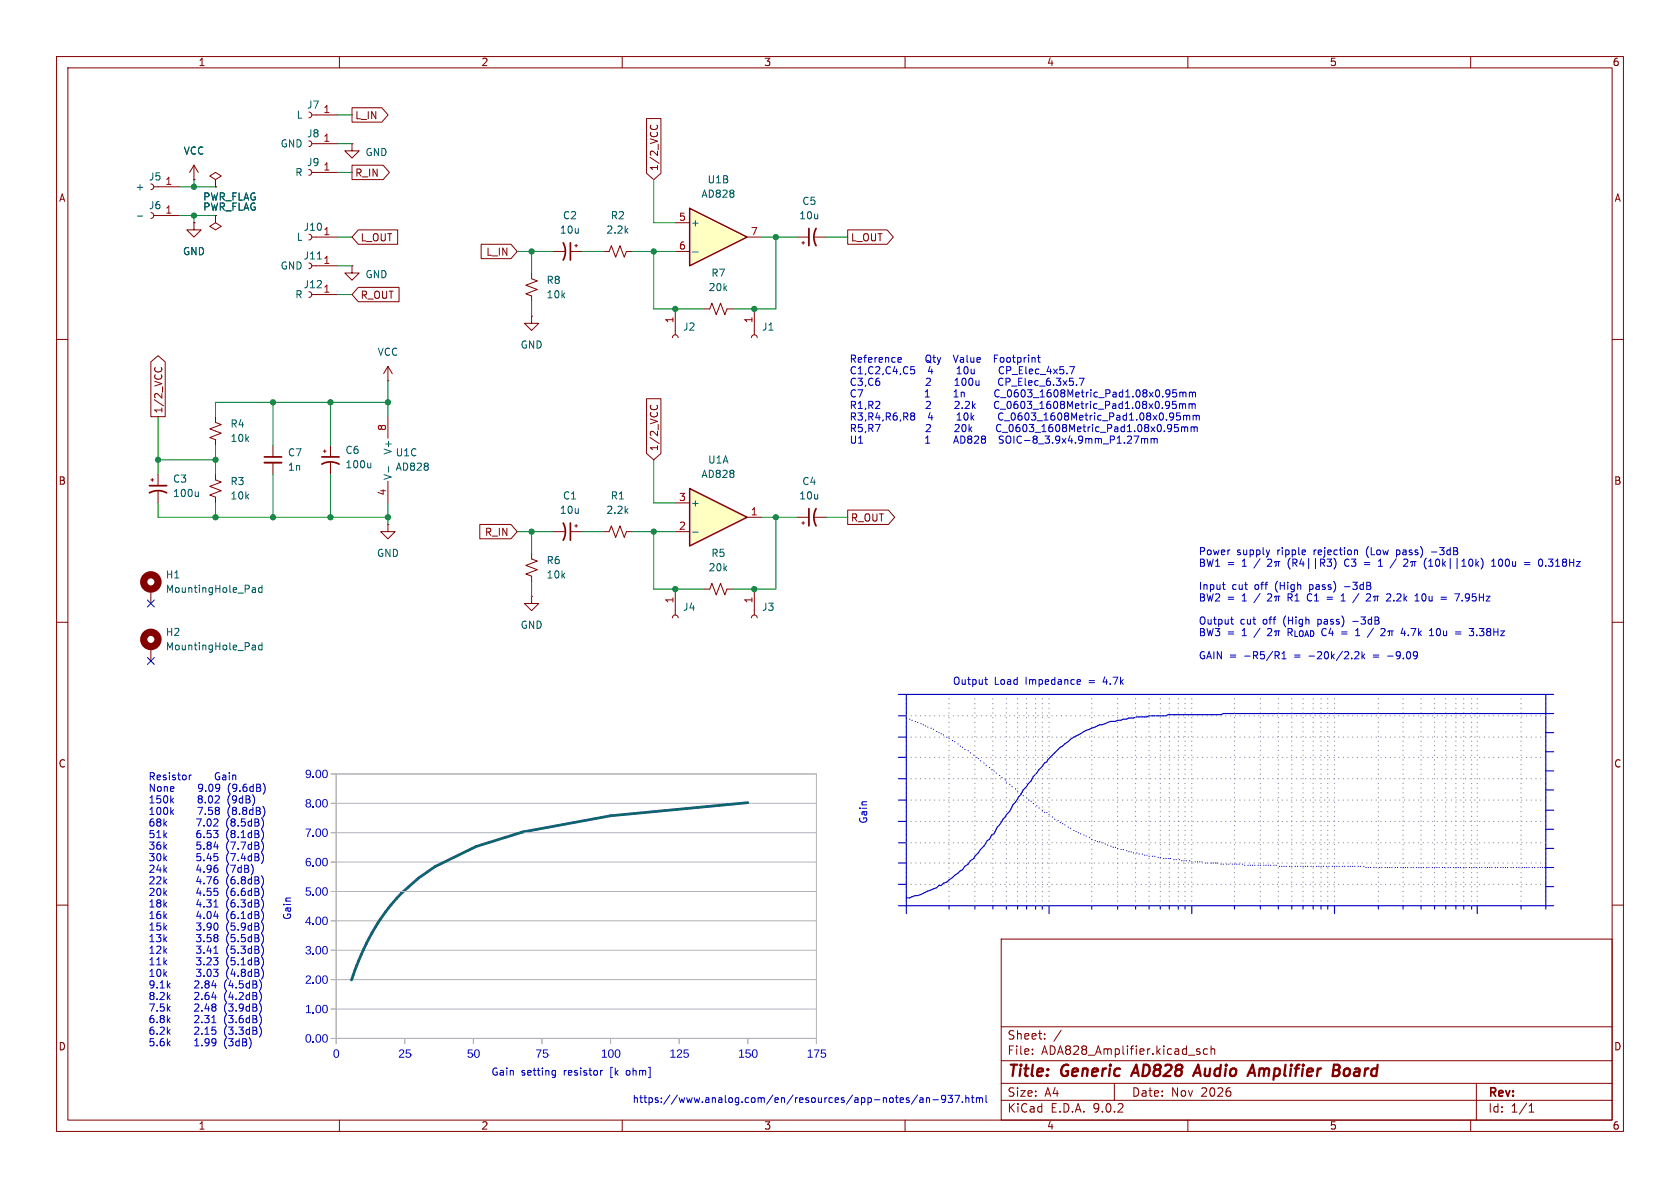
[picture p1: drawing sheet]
<svg xmlns="http://www.w3.org/2000/svg" width="297mm" height="210mm" viewBox="0 0 297 210" stroke-linecap="round" stroke-linejoin="round" font-family="sans-serif">
<defs><g id="words">
<g font-size="2.8" fill="#840000">
<text x="178" y="190.9">Title:</text>
<text x="187.7" y="190.9">Generic</text>
<text x="201.1" y="190.9">AD828</text>
<text x="212.9" y="190.9">Audio</text>
<text x="223.3" y="190.9">Amplifier</text>
<text x="238.9" y="190.9">Board</text>
</g>
<g font-size="2.1" fill="#840000">
<text x="178" y="184">Sheet:</text>
<text x="178" y="186.7">File:</text>
<text x="184.1" y="186.7">ADA828_Amplifier.kicad_sch</text>
<text x="178" y="196.9">KiCad</text>
<text x="178" y="194.1">Size:</text>
<text x="184.7" y="194.1">A4</text>
<text x="185.7" y="196.9">E.D.A.</text>
<text x="193.3" y="196.9">9.0.2</text>
<text x="200" y="194.1">Date:</text>
<text x="207" y="194.1">Nov</text>
<text x="212.4" y="194.1">2026</text>
<text x="263" y="194.3">Rev:</text>
<text x="263" y="196.9">Id:</text>
<text x="267.1" y="196.9">1/1</text>
</g>
<g font-size="1.8" fill="#840000">
<text x="35" y="11.9">1</text>
<text x="85" y="11.9">2</text>
<text x="135" y="11.9">3</text>
<text x="185" y="11.9">4</text>
<text x="235" y="11.9">5</text>
<text x="285" y="11.9">6</text>
<text x="62.7" y="21.3">L_IN</text>
<text x="10.3" y="35.9">A</text>
<text x="62.7" y="31.4">R_IN</text>
<text x="116.5" y="30.3" transform="rotate(-90 116.5 30.3)">1/2_VCC</text>
<text x="285.3" y="35.9">A</text>
<text x="35.8" y="37.4">PWR_FLAG</text>
<text x="63.7" y="42.9">L_OUT</text>
<text x="85.9" y="45.4">L_IN</text>
<text x="150.3" y="42.9">L_OUT</text>
<text x="63.7" y="53">R_OUT</text>
<text x="28.9" y="73.2" transform="rotate(-90 28.9 73.2)">1/2_VCC</text>
<text x="116.5" y="79.9" transform="rotate(-90 116.5 79.9)">1/2_VCC</text>
<text x="10.3" y="85.9">B</text>
<text x="285.3" y="85.9">B</text>
<text x="85.6" y="94.9">R_IN</text>
<text x="150.3" y="92.4">R_OUT</text>
<text x="10.3" y="135.9">C</text>
<text x="285.3" y="135.9">C</text>
<text x="10.3" y="185.9">D</text>
<text x="285.3" y="185.9">D</text>
<text x="35" y="199.9">1</text>
<text x="85" y="199.9">2</text>
<text x="135" y="199.9">3</text>
<text x="185" y="199.9">4</text>
<text x="235" y="199.9">5</text>
<text x="285" y="199.9">6</text>
</g>
<g font-size="1.8" fill="#006464">
<text x="52.4" y="21.2">L</text>
<text x="54.2" y="19.4">J7</text>
<text x="32.4" y="27.5">VCC</text>
<text x="49.5" y="26.3">GND</text>
<text x="54.2" y="29.6">J9</text>
<text x="54.2" y="24.5">J8</text>
<text x="64.5" y="27.8">GND</text>
<text x="23.9" y="33.9">+</text>
<text x="26.2" y="32.1">J5</text>
<text x="35.8" y="35.7">PWR_FLAG</text>
<text x="52.1" y="31.3">R</text>
<text x="123.9" y="35.2">AD828</text>
<text x="125" y="32.6">U1B</text>
<text x="26.2" y="37.2">J6</text>
<text x="53.6" y="41">J10</text>
<text x="57.1" y="41.7">1</text>
<text x="98.9" y="41.5">10u</text>
<text x="99.4" y="39">C2</text>
<text x="107.1" y="41.5">2.2k</text>
<text x="107.9" y="39">R2</text>
<text x="122" y="40.2">+</text>
<text x="141.2" y="39">10u</text>
<text x="141.7" y="36.4">C5</text>
<text x="32.3" y="45.3">GND</text>
<text x="49.5" y="47.9">GND</text>
<text x="52.4" y="42.8">L</text>
<text x="53.6" y="46.1">J11</text>
<text x="52.1" y="52.9">R</text>
<text x="53.6" y="51.2">J12</text>
<text x="57.1" y="51.8">1</text>
<text x="64.5" y="49.4">GND</text>
<text x="96.5" y="50.4">R8</text>
<text x="96.5" y="52.9">10k</text>
<text x="125.2" y="51.7">20k</text>
<text x="125.7" y="49.1">R7</text>
<text x="120.7" y="58.6">J2</text>
<text x="134.6" y="58.6">J1</text>
<text x="66.7" y="63.1">VCC</text>
<text x="91.9" y="61.8">GND</text>
<text x="40.6" y="75.8">R4</text>
<text x="40.6" y="78.3">10k</text>
<text x="50.8" y="80.9">C7</text>
<text x="50.8" y="83.4">1n</text>
<text x="61" y="80.4">C6</text>
<text x="61" y="83">100u</text>
<text x="69.4" y="80.5" transform="rotate(-90 69.4 80.5)">V+</text>
<text x="69.9" y="83.4">AD828</text>
<text x="69.9" y="80.9">U1C</text>
<text x="125.1" y="82.1">U1A</text>
<text x="30.5" y="85.5">C3</text>
<text x="30.5" y="88.1">100u</text>
<text x="40.6" y="86">R3</text>
<text x="40.6" y="88.5">10k</text>
<text x="69.4" y="85" transform="rotate(-90 69.4 85)">V-</text>
<text x="99.4" y="88.5">C1</text>
<text x="107.9" y="88.5">R1</text>
<text x="122" y="89.8">+</text>
<text x="123.9" y="84.7">AD828</text>
<text x="141.2" y="88.5">10u</text>
<text x="141.7" y="86">C4</text>
<text x="98.9" y="91">10u</text>
<text x="107.1" y="91">2.2k</text>
<text x="66.5" y="98.7">GND</text>
<text x="96.5" y="99.9">R6</text>
<text x="125.2" y="101.2">20k</text>
<text x="125.7" y="98.7">R5</text>
<text x="29.2" y="102.5">H1</text>
<text x="29.2" y="105">MountingHole_Pad</text>
<text x="96.5" y="102.5">10k</text>
<text x="29.2" y="112.6">H2</text>
<text x="91.9" y="111.4">GND</text>
<text x="120.7" y="108.2">J4</text>
<text x="134.6" y="108.2">J3</text>
<text x="29.2" y="115.2">MountingHole_Pad</text>
</g>
<g font-size="1.8" fill="#a90000">
<text x="57.1" y="20.1">1</text>
<text x="57.1" y="25.1">1</text>
<text x="29.1" y="32.8">1</text>
<text x="57.1" y="30.2">1</text>
<text x="29.1" y="37.8">1</text>
<text x="119.9" y="39.1">5</text>
<text x="132.6" y="41.7">7</text>
<text x="57.1" y="46.7">1</text>
<text x="119.9" y="44.2">6</text>
<text x="119.1" y="57.2" transform="rotate(-90 119.1 57.2)">1</text>
<text x="133.1" y="57.2" transform="rotate(-90 133.1 57.2)">1</text>
<text x="68.3" y="76.3" transform="rotate(-90 68.3 76.3)">8</text>
<text x="68.3" y="87.7" transform="rotate(-90 68.3 87.7)">4</text>
<text x="119.9" y="88.6">3</text>
<text x="119.9" y="93.7">2</text>
<text x="132.6" y="91.2">1</text>
<text x="119.1" y="106.8" transform="rotate(-90 119.1 106.8)">1</text>
<text x="133.1" y="106.8" transform="rotate(-90 133.1 106.8)">1</text>
</g>
<g font-size="1.8" fill="#0000c2">
<text x="150.1" y="64.3">Reference</text>
<text x="164.2" y="64.3">Qty</text>
<text x="169.5" y="64.3">Value</text>
<text x="177" y="64.3">Footprint</text>
<text x="150.1" y="66.4">C1,C2,C4,C5</text>
<text x="150.1" y="68.4">C3,C6</text>
<text x="150.1" y="70.5">C7</text>
<text x="164.2" y="66.4">4</text>
<text x="170.1" y="66.4">10u</text>
<text x="170.9" y="68.4">100u</text>
<text x="178.3" y="66.4">CP_Elec_4x5.7</text>
<text x="179.2" y="68.4">CP_Elec_6.3x5.7</text>
<text x="179.6" y="70.5">C_0603_1608Metric_Pad1.08x0.95mm</text>
<text x="150.1" y="72.5">R1,R2</text>
<text x="150.1" y="74.5">R3,R4,R6,R8</text>
<text x="150.1" y="76.6">R5,R7</text>
<text x="164.2" y="74.5">4</text>
<text x="170.1" y="74.5">10k</text>
<text x="170.9" y="72.5">2.2k</text>
<text x="170.9" y="76.6">20k</text>
<text x="178.2" y="74.5">C_0603_1608Metric_Pad1.08x0.95mm</text>
<text x="178.5" y="72.5">C_0603_1608Metric_Pad1.08x0.95mm</text>
<text x="179.1" y="76.6">C_0603_1608Metric_Pad1.08x0.95mm</text>
<text x="150.1" y="78.6">U1</text>
<text x="171.4" y="78.6">AD828</text>
<text x="179.8" y="78.6">SOIC-8_3.9x4.9mm_P1.27mm</text>
<text x="211.8" y="98.3">Power</text>
<text x="211.8" y="100.4">BW1</text>
<text x="216.9" y="100.4">=</text>
<text x="218.6" y="98.3">supply</text>
<text x="219.7" y="100.4">1</text>
<text x="222.1" y="100.4">/</text>
<text x="225.9" y="98.3">ripple</text>
<text x="228.3" y="100.4">(R4||R3)</text>
<text x="232.5" y="98.3">rejection</text>
<text x="238.6" y="100.4">C3</text>
<text x="242" y="98.3">(Low</text>
<text x="242.2" y="100.4">=</text>
<text x="247.3" y="100.4">/</text>
<text x="247.5" y="98.3">pass)</text>
<text x="253.6" y="100.4">(10k||10k)</text>
<text x="253.9" y="98.3">-3dB</text>
<text x="265.8" y="100.4">100u</text>
<text x="271.7" y="100.4">=</text>
<text x="274.5" y="100.4">0.318Hz</text>
<text x="211.8" y="104.5">Input</text>
<text x="211.8" y="106.5">BW2</text>
<text x="216.9" y="106.5">=</text>
<text x="217.8" y="104.5">cut</text>
<text x="219.7" y="106.5">1</text>
<text x="221.9" y="104.5">off</text>
<text x="222.1" y="106.5">/</text>
<text x="225.7" y="104.5">(High</text>
<text x="228.3" y="106.5">R1</text>
<text x="231.9" y="104.5">pass)</text>
<text x="232" y="106.5">C1</text>
<text x="235.6" y="106.5">=</text>
<text x="238.3" y="104.5">-3dB</text>
<text x="240.8" y="106.5">/</text>
<text x="247" y="106.5">2.2k</text>
<text x="252.3" y="106.5">10u</text>
<text x="257" y="106.5">=</text>
<text x="259.7" y="106.5">7.95Hz</text>
<text x="211.8" y="110.6">Output</text>
<text x="211.8" y="112.7">BW3</text>
<text x="216.9" y="112.7">=</text>
<text x="219.2" y="110.6">cut</text>
<text x="219.7" y="112.7">1</text>
<text x="222.1" y="112.7">/</text>
<text x="223.4" y="110.6">off</text>
<text x="227.1" y="110.6">(High</text>
<text x="228.3" y="112.7">R_{LOAD}</text>
<text x="233.4" y="110.6">pass)</text>
<text x="234.5" y="112.7">C4</text>
<text x="238.2" y="112.7">=</text>
<text x="239.8" y="110.6">-3dB</text>
<text x="243.3" y="112.7">/</text>
<text x="249.6" y="112.7">4.7k</text>
<text x="254.8" y="112.7">10u</text>
<text x="259.6" y="112.7">=</text>
<text x="262.3" y="112.7">3.38Hz</text>
<text x="211.8" y="116.7">GAIN =</text>
<text x="220" y="116.7">-R5/R1</text>
<text x="229.1" y="116.7">=</text>
<text x="231.8" y="116.7">-20k/2.2k</text>
<text x="246.1" y="116.7">-9.09</text>
<text x="168.4" y="121.3">Output</text>
<text x="175.8" y="121.3">Load</text>
<text x="181.4" y="121.3">Impedance</text>
<text x="192.7" y="121.3">=</text>
<text x="195.5" y="121.3">4.7k</text>
<text x="26.2" y="138.1">Resistor</text>
<text x="26.2" y="140.2">None</text>
<text x="26.2" y="142.2">150k</text>
<text x="35.5" y="142.2">8.02</text>
<text x="35.6" y="140.2">9.09</text>
<text x="38.5" y="138.1">Gain</text>
<text x="40.9" y="142.2">(9dB)</text>
<text x="41" y="140.2">(9.6dB)</text>
<text x="26.2" y="144.3">100k</text>
<text x="26.2" y="146.3">68k</text>
<text x="26.2" y="148.4">51k</text>
<text x="35.5" y="146.3">7.02</text>
<text x="35.5" y="148.4">6.53</text>
<text x="35.5" y="144.3">7.58</text>
<text x="40.9" y="146.3">(8.5dB)</text>
<text x="40.9" y="148.4">(8.1dB)</text>
<text x="40.9" y="144.3">(8.8dB)</text>
<text x="153.5" y="145.7" transform="rotate(-90 153.5 145.7)">Gain</text>
<text x="26.2" y="150.4">36k</text>
<text x="26.2" y="152.4">30k</text>
<text x="26.2" y="154.5">24k</text>
<text x="35.5" y="150.4">5.84</text>
<text x="35.5" y="152.4">5.45</text>
<text x="35.5" y="154.5">4.96</text>
<text x="40.9" y="150.4">(7.7dB)</text>
<text x="40.9" y="152.4">(7.4dB)</text>
<text x="40.9" y="154.5">(7dB)</text>
<text x="26.2" y="156.5">22k</text>
<text x="26.2" y="158.6">20k</text>
<text x="26.2" y="160.6">18k</text>
<text x="35.5" y="156.5">4.76</text>
<text x="35.5" y="158.6">4.55</text>
<text x="35.5" y="160.6">4.31</text>
<text x="40.9" y="156.5">(6.8dB)</text>
<text x="40.9" y="158.6">(6.6dB)</text>
<text x="40.9" y="160.6">(6.3dB)</text>
<text x="26.2" y="162.7">16k</text>
<text x="26.2" y="164.7">15k</text>
<text x="26.2" y="166.8">13k</text>
<text x="35.5" y="162.7">4.04</text>
<text x="35.5" y="164.7">3.90</text>
<text x="35.5" y="166.8">3.58</text>
<text x="40.9" y="162.7">(6.1dB)</text>
<text x="40.9" y="164.7">(5.9dB)</text>
<text x="40.9" y="166.8">(5.5dB)</text>
<text x="51.7" y="162.7" transform="rotate(-90 51.7 162.7)">Gain</text>
<text x="26.2" y="168.8">12k</text>
<text x="26.2" y="170.9">11k</text>
<text x="26.2" y="172.9">10k</text>
<text x="35.5" y="168.8">3.41</text>
<text x="35.5" y="170.9">3.23</text>
<text x="35.5" y="172.9">3.03</text>
<text x="40.9" y="168.8">(5.3dB)</text>
<text x="40.9" y="170.9">(5.1dB)</text>
<text x="40.9" y="172.9">(4.8dB)</text>
<text x="26.2" y="174.9">9.1k</text>
<text x="26.2" y="177">8.2k</text>
<text x="26.2" y="179">7.5k</text>
<text x="34.9" y="174.9">2.84</text>
<text x="34.9" y="177">2.64</text>
<text x="34.9" y="179">2.48</text>
<text x="40.3" y="174.9">(4.5dB)</text>
<text x="40.3" y="177">(4.2dB)</text>
<text x="40.3" y="179">(3.9dB)</text>
<text x="26.2" y="181.1">6.8k</text>
<text x="26.2" y="183.1">6.2k</text>
<text x="26.2" y="185.2">5.6k</text>
<text x="34.9" y="181.1">2.31</text>
<text x="34.9" y="183.1">2.15</text>
<text x="34.9" y="185.2">1.99</text>
<text x="40.3" y="181.1">(3.6dB)</text>
<text x="40.3" y="183.1">(3.3dB)</text>
<text x="40.3" y="185.2">(3dB)</text>
<text x="86.8" y="190.4">Gain</text>
<text x="92.1" y="190.4">setting</text>
<text x="99.8" y="190.4">resistor</text>
<text x="108.1" y="190.4">[k</text>
<text x="111.2" y="190.4">ohm]</text>
<text x="111.7" y="195.2">https://www.analog.com/en/resources/app-notes/an-937.html</text>
</g>
</g></defs>
<g fill="none" stroke="#840000" stroke-width=".18">
<path d="M10 10h277v190h-277zM12 12h273v186h-273zM60 10v2M110 10v2M160 10v2M210 10v2M260 10v2M10 60h2M285 60h2M10 110h2M285 110h2M10 160h2"/>
<path d="M177 166h108v32h-108zM285 160h2M60 198v2M110 198v2M160 198v2M177 194.5h108M177 191.5h108M177 187.5h108M177 181.5h108M182.5 186.3v.1M182.5 185.5v.1M184.7 183.6v.1"/>
<path d="M184.7 182.8v.1M187.6 182.1l-1.3 2M197 191.5v3M210 198v2M211.6 185.8l.5 .2 .1 .2-.2 .2-.5-.1M211.6 185.5h.5M213.5 185.5l-.5-.1-.3 .3v.4l.2 .2h.6M214.1 185.5l.2-.1 .4 .1v.9M214.1 184.9v1.5M260 198v2M261 191.5v6.5M270.3 196.6h.9"/>
<path d="M270.3 195.5l.4-.4v1.5"/>
</g>
<path d="M200.9 188.2l-.9 2M210.9 190.2l.9-2 .5 2M211.2 189.6h.9M221.5 188.2l.4 2M236.4 189.2l.3 .1a.54 .54 0 0 1-.1 .8M236.5 188.2a.46 .46 0 0 1 .3 .4 .46 .46 0 0 1-.2 .5M238.3 188.9a.62 .62 0 0 0-.7 .4v.7l.3 .2h.3" fill="none" stroke="#840000" stroke-width=".4"/>
<g fill="#fff">
<path d="M279 159.4l.5-.1 .4 .3v1l-.3 .4h-.5l-.3-.3-.1-.5h.4l.2 .6 .2-.1 .1-.2v-.7l-.2-.3-.2 .1-.1 .6h-.4z"/>
<path d="M157.7 133.2l.6-.2 .3 .4 .1 .9-.4 .5h-.4l-.3-.3-.1-.6h.4v.5l.1 .2 .3-.1 .1-.3-.1-.7-.1-.2-.3 .1v.5h-.4z"/>
<path d="M155.4 133.1h1.2v.2l-.5 1-.1 .5h-.4v-.2l.6-1.3h-.8z"/>
<path d="M157.7 129.6l.6-.1 .3 .3 .1 1-.4 .4h-.4l-.3-.3-.1-.5h.4v.4l.1 .2 .3-.1 .1-.3-.1-.6-.1-.3-.3 .1v.6h-.4z"/>
<path d="M156.9 130.9h.3v.4h-.3z"/>
<path d="M155.5 151.9l.5-.2 .5 .2v.6l-.7 .7h.8v.3h-1.3l.1-.4 .8-.9-.2-.2-.3 .2h-.3z"/>
<path d="M276 159.4l.5-.1 .5 .2v.5l-.7 .8h.8v.3h-1.2l.1-.5 .7-.8-.2-.3-.3 .3h-.3z"/>
<path d="M280.3 142.5l.3-.1 .3 .1 .1 .2-.1 .3-.3 .2-.3-.2-.1-.2h.2l.2 .2 .2-.2-.2-.2-.2 .2h-.2z"/>
<path d="M156.9 134.4h.3v.4h-.3z"/>
<path d="M277.5 142.5l.5-.1 .4 .2v.5l-.7 .8h.8v.3h-1.2l.1-.4 .7-.9-.2-.3-.2 .3h-.4z"/>
<path d="M157.7 137l.6-.2 .3 .4 .1 .9-.4 .5h-.4l-.3-.3-.1-.6h.4l.1 .6h.3l.1-.3-.1-.7-.1-.2-.3 .1v.5h-.4z"/>
<path d="M155.6 137l.5-.2 .4 .3v.1l-.3 .1-.3-.2-.2 .3v.3l.4-.2 .4 .2 .1 .5-.3 .4h-.6l-.3-.3v-.3h.3l.3 .4 .2-.3v-.3l-.2-.1-.2 .1-.1 .2h-.3v-.6z"/>
<path d="M157.7 140.7l.6-.1 .3 .3 .1 1-.4 .5h-.4l-.3-.4-.1-.5h.4l.1 .6h.3l.1-.4-.1-.6-.1-.2-.3 .1v.5h-.4z"/>
<path d="M277.5 159.4l.5-.1 .4 .2v.5l-.7 .8h.8v.3h-1.2l.1-.5 .7-.8-.2-.3-.2 .3h-.4z"/>
<path d="M280.3 159.4l.3-.1 .3 .1 .1 .2-.1 .3-.3 .2-.3-.2-.1-.2h.2l.2 .2 .2-.2-.2-.3-.2 .3h-.2z"/>
<path d="M155.5 129.6l.5-.1 .5 .2v.4l-.3 .2 .4 .4v.3l-.2 .2-.6 .1-.4-.3-.1-.3h.4l.1 .2 .2 .1h.2v-.2v-.3l-.2-.1-.2 .1-.1 .2h-.4l.1-.2 .3-.2-.3-.4h.3l.2 .3 .3-.2v-.2l-.2-.1-.2 .1-.1 .1h-.3z"/>
<path d="M155.4 140.6h1.1v.3h-.7l-.1 .4 .5-.1 .4 .3v.5l-.3 .3-.6 .1-.3-.3-.1-.2h.4l.1 .2h.3l.1-.3-.2-.3-.6 .1z"/>
<path d="M156.9 138.2h.3v.4h-.3z"/>
<path d="M156.9 142h.3v.4h-.3z"/>
<path d="M278 145.8h.4v1.1h.2v.3h-.2v.3h-.4v-.3h-.8v-.3h.8l.1-.8-.6 .8h-.3z"/>
<path d="M275.9 142.7l.5-.3h.3v1.5h.4v.3h-1.2v-.3h.5v-1.2l-.5 .3z"/>
<path d="M257.2 162.3l.5-.2h.3v1.5h.4v.2h-1.2v-.2h.4v-1.2l-.4 .2z"/>
<path d="M275 153.5h.7v.3h-.7z"/>
<path d="M260.1 162.1h.4v.8l.8-.8h.4l-.8 .7 .9 1h-.5l-.6-.8-.2 .2v.6h-.4z"/>
<path d="M263.8 162.5h1v.2l-.7 .9h.7v.2h-1.1v-.2l.7-.9h-.6z"/>
<path d="M261.9 162.1h.4v.7h.8v-.7h.4v1.7h-.4v-.7h-.8v.7h-.4z"/>
<path d="M258.8 162.2l.5-.2 .4 .4 .1 .9-.4 .5h-.4l-.3-.3-.1-.6h.3l.2 .7 .2-.1 .1-.3v-.7l-.1-.2-.3 .1-.1 .5h-.3z"/>
<path d="M275 160.2h.7v.3h-.7z"/>
<path d="M275 156.9h.7v.3h-.7z"/>
<path d="M277.5 156l.6-.1 .3 .3 .1 1-.4 .5-.5-.1-.2-.3-.1-.5h.4l.1 .6h.3l.1-.3-.1-.7-.1-.2-.3 .1v.5h-.4z"/>
<path d="M280.3 156l.3-.1 .3 .1 .1 .3-.1 .2-.3 .2-.3-.1-.1-.3h.2l.2 .2 .2-.2-.2-.2-.2 .2h-.2z"/>
<path d="M276 156l.5-.1 .5 .2v.5l-.7 .8h.8v.3h-1.2l.1-.4 .7-.9-.2-.2-.3 .2h-.3z"/>
<path d="M279 156l.5-.1 .4 .3v1l-.3 .5-.5-.1-.3-.3-.1-.5h.4l.2 .6h.2l.1-.3v-.7l-.2-.2-.2 .1-.1 .5h-.4z"/>
<path d="M275.9 149.4l.5-.3h.3v1.6h.4v.2h-1.2v-.2h.5v-1.3l-.5 .3z"/>
<path d="M275 146.7h.7v.3h-.7z"/>
<path d="M279 145.9l.5-.1 .4 .3v1l-.3 .4h-.5l-.3-.3-.1-.5h.4l.2 .6 .2-.1 .1-.2v-.7l-.2-.3-.2 .1-.1 .6h-.4z"/>
<path d="M280.3 145.9l.3-.2 .3 .2 .1 .2-.1 .3-.3 .1-.3-.1-.1-.3h.2l.2 .3 .2-.3-.2-.2-.2 .2h-.2z"/>
<path d="M275.9 146.1l.5-.3h.3v1.5h.4v.2h-1.2v-.2h.5v-1.2l-.5 .2z"/>
<path d="M275 143.3h.7v.4h-.7z"/>
<path d="M275 150.1h.7v.3h-.7z"/>
<path d="M279 152.6l.5-.1 .4 .4v.9l-.3 .5h-.5l-.3-.4-.1-.5h.4l.2 .6h.2l.1-.3v-.7l-.2-.2-.2 .1-.1 .5h-.4z"/>
<path d="M275.9 152.8l.5-.3h.3v1.5h.4v.3h-1.2v-.3h.5v-1.2l-.5 .3z"/>
<path d="M280.3 149.2l.3-.1 .3 .1 .1 .3-.1 .3-.3 .1-.3-.1-.1-.3h.2l.2 .2 .2-.2-.2-.2-.2 .2h-.2z"/>
<path d="M277.4 152.7l.6-.2 .5 .2v.4l-.3 .3 .3 .1 .1 .4-.3 .3-.6 .1-.4-.2v-.3h.3l.1 .2 .2 .1 .2-.1 .1-.2-.1-.2-.2-.1-.2 .1-.1 .2h-.3l.1-.3 .2-.1-.3-.4h.4l.2 .2 .2-.1v-.3l-.1-.1-.3 .1v.2h-.4z"/>
<path d="M280.3 152.6l.3-.1 .3 .1 .1 .3-.1 .3-.3 .1-.3-.1-.1-.3h.2l.2 .2 .2-.2-.2-.2-.2 .2h-.2z"/>
<path d="M277.5 149.3l.6-.2 .4 .3v.1l-.3 .1-.4-.2-.1 .3-.1 .3 .5-.2 .4 .2v.6l-.3 .3h-.5l-.3-.3-.1-.3h.4l.2 .4 .3-.3-.1-.2-.1-.2-.2 .1-.1 .2h-.4v-.6z"/>
<path d="M278.9 149.3l.6-.2 .4 .4v.9l-.3 .5h-.5l-.3-.3-.1-.6h.4l.2 .7 .2-.1 .1-.3v-.7l-.2-.2-.2 .1-.1 .5h-.4z"/>
<path d="M279 142.5l.5-.1 .4 .3v1l-.3 .5-.5-.1-.3-.3-.1-.5h.4l.2 .6h.2l.1-.3v-.7l-.2-.2h-.2l-.1 .6h-.4z"/>
<path d="M157.7 151.9l.6-.2 .3 .4 .1 .9-.4 .5h-.4l-.3-.3-.1-.6h.4l.1 .6h.3l.1-.3-.1-.7-.1-.2-.3 .1v.5h-.4z"/>
<path d="M156.9 153.1h.3v.4h-.3z"/>
<path d="M157.7 148.3l.6-.2 .3 .4 .1 .9-.4 .5h-.4l-.3-.3-.1-.6h.4l.1 .7 .3-.1 .1-.3-.1-.7-.1-.2-.3 .1v.5h-.4z"/>
<path d="M157.7 144.5l.6-.1 .3 .3 .1 1-.4 .4h-.4l-.3-.3-.1-.5h.4l.1 .6 .3-.1 .1-.3-.1-.6-.1-.3-.3 .1v.6h-.4z"/>
<path d="M156 144.4h.4v1.1h.3v.3h-.3v.4h-.3v-.4h-.8v-.3h.8v-.8l-.5 .8h-.3z"/>
<path d="M155.5 148.3l.6-.2 .4 .3v.4l-.3 .2 .3 .1 .1 .3-.1 .3-.2 .2h-.6l-.3-.2-.1-.3h.4l.3 .3 .2-.3-.1-.2h-.3v-.3l.3-.1 .1-.3-.3-.1-.2 .2h-.4z"/>
<path d="M156.9 145.8h.3v.4h-.3z"/>
<path d="M158 162.3l.4-.2h.4v1.5h.4v.2h-1.2v-.2h.4v-1.2l-.4 .2z"/>
<path d="M161.3 162.5h1v.2l-.7 .9h.7v.2h-1.1v-.2l.7-.9h-.6z"/>
<path d="M156.9 160.7h.3v.4h-.3z"/>
<path d="M159.4 162.1h.4v.7h.8v-.7h.3v1.7h-.3v-.7h-.8v.7h-.4z"/>
<path d="M155.6 122.1l.5-.2 .4 .4v.9l-.3 .5h-.5l-.3-.3v-.6h.3l.2 .6h.2l.1-.3v-.7l-.2-.2-.2 .1-.1 .5h-.3z"/>
<path d="M157.7 159.4l.6-.1 .3 .3 .1 1-.4 .4h-.4l-.3-.3-.1-.5h.4l.1 .6 .3-.1 .1-.3-.1-.6-.1-.3-.3 .1v.6h-.4z"/>
<path d="M157.7 155.6l.6-.1 .3 .3 .1 1-.4 .5h-.4l-.3-.4-.1-.5h.4v.4l.1 .2h.3l.1-.4-.1-.6-.1-.2-.3 .1v.5h-.4z"/>
<path d="M155.4 155.8l.5-.3h.3v1.5h.4v.3h-1.2v-.3h.5v-1.2l-.5 .3z"/>
<path d="M156.9 156.9h.3v.4h-.3z"/>
<path d="M155.6 159.4l.5-.1 .4 .3v1l-.3 .4h-.5l-.3-.3v-.5h.3l.2 .6 .2-.1 .1-.3v-.6l-.2-.3-.2 .1-.1 .6h-.3z"/>
<path d="M156.9 149.5h.3v.4h-.3z"/>
<path d="M157.7 125.8l.6-.1 .3 .3 .1 1-.4 .5h-.4l-.3-.4-.1-.5h.4l.1 .6h.3l.1-.4-.1-.6-.1-.2-.3 .1v.5h-.4z"/>
<path d="M157.7 122.1l.6-.2 .3 .4 .1 .9-.4 .5h-.4l-.3-.3-.1-.6h.4l.1 .6h.3l.1-.3-.1-.7-.1-.2-.3 .1v.5h-.4z"/>
<path d="M156.9 123.3h.3v.4h-.3z"/>
<path d="M155.5 125.8l.6-.1 .4 .3v1l-.3 .5h-.5l-.3-.3v-.1l.3-.1 .1 .2h.2l.2-.4v-.1l-.4 .2-.3-.2-.2-.4h.4l.2 .3 .3-.3v-.2l-.2-.1h-.2l-.1 .3h-.4z"/>
<path d="M154 122.2l.4-.3h.4v1.5h.4v.3h-1.2v-.3h.4v-1.2l-.4 .3z"/>
<path d="M156.9 127.1h.3v.4h-.3z"/>
<path d="M223.1 119.8h.3v.3h-.3z"/>
<path d="M275.9 139.1l.5-.3h.3v1.5h.4v.3h-1.2v-.3h.5v-1.2l-.5 .3z"/>
<path d="M277.5 138.9l.6-.1 .3 .3 .1 1-.4 .5h-.5l-.2-.4-.1-.5h.4l.1 .6h.3l.1-.3-.1-.7-.1-.2-.3 .1v.5h-.4z"/>
<path d="M275 139.8h.7v.3h-.7z"/>
<path d="M280.3 138.9l.3-.1 .3 .1 .1 .3-.1 .3-.3 .1-.3-.1-.1-.3h.2l.2 .2 .2-.2-.2-.2-.2 .2h-.2z"/>
<path d="M238 162.5h.9v.2l-.6 .9h.7v.2h-1.1v-.2l.7-.9h-.6z"/>
<path d="M232.8 162.3l.5-.2h.3v1.5h.4v.2h-1.2v-.2h.5v-1.2l-.5 .2z"/>
<path d="M236.1 162.1h.4v.7h.8v-.7h.3v1.7h-.3v-.7h-.8v.7h-.4z"/>
<path d="M234.3 162.1h.3v.8l.8-.8h.5l-.8 .7 .8 1h-.4l-.7-.8-.2 .2v.6h-.3z"/>
<path d="M279 138.9l.5-.1 .4 .3v1l-.3 .5h-.5l-.3-.4-.1-.5h.4l.2 .6h.2l.1-.3v-.7l-.2-.2-.2 .1-.1 .5h-.4z"/>
<path d="M223.8 120.4h.3v.2l.3-.3 .5 .1 .1 .4v.9h-.3v-.9l-.3-.2-.2 .2-.1 .9h-.3z"/>
<path d="M221.4 121.9h1.5v.1h-1.5z"/>
<path d="M223.1 120.4h.3v1.3h-.3z"/>
<path d="M225.2 119.8h.3l.4 .9v.8l-.4 .8h-.3l.3-.6 .1-.7-.1-.6z"/>
<path d="M210 162.2l.5-.2 .4 .4 .1 .9-.4 .5h-.5l-.2-.3-.1-.6h.3l.2 .7 .2-.1 .1-.3v-.6l-.1-.3-.3 .1-.1 .5h-.3z"/>
<path d="M211.3 162.1h.4v.7h.7v-.7h.4v1.7h-.4v-.7h-.7v.7h-.4z"/>
<path d="M213.1 162.5h1v.2l-.6 .9h.7v.2h-1.1v-.2l.6-.9h-.6z"/>
<path d="M207 162.3l.4-.2h.4v1.5h.4v.2h-1.2v-.2h.4v-1.2l-.4 .2z"/>
<path d="M276.4 136.4h.7v.3h-.7z"/>
<path d="M280.3 128.8l.3-.1 .3 .1 .1 .2-.1 .3-.3 .2-.3-.2-.1-.2h.2l.2 .2 .2-.2-.2-.3-.2 .3h-.2z"/>
<path d="M276.4 126.3h.7v.3h-.7z"/>
<path d="M278 128.7h.4v1.1h.2v.3h-.2v.4h-.4v-.4h-.8v-.3h.8l.1-.8-.6 .8h-.3z"/>
<path d="M278.9 128.8l.6-.1 .4 .3v1l-.3 .4h-.5l-.3-.3-.1-.5h.4l.2 .6 .2-.1 .1-.3v-.6l-.2-.3-.2 .1-.1 .6h-.4z"/>
<path d="M277.5 132.2l.6-.2 .4 .3v.1l-.3 .1-.4-.2-.1 .4-.1 .2 .5-.2 .4 .2v.6l-.3 .3h-.5l-.3-.3-.1-.3h.4l.2 .4 .3-.3-.1-.2-.1-.1h-.2l-.1 .2h-.4v-.6z"/>
<path d="M279 135.5l.5-.1 .4 .4v.9l-.3 .5h-.5l-.3-.4-.1-.5h.4l.2 .6h.2l.1-.3v-.7l-.2-.2-.2 .1-.1 .5h-.4z"/>
<path d="M277.4 135.6l.6-.2 .5 .2v.4l-.3 .3 .3 .3v.3l-.2 .2-.6 .1-.4-.2v-.3h.3l.1 .2 .2 .1 .2-.1 .1-.2-.1-.2-.2-.1-.2 .1-.1 .2h-.3l.1-.3 .2-.1-.3-.4h.4l.2 .3 .2-.2v-.2l-.1-.1h-.3v.2h-.4z"/>
<path d="M278.9 132.2l.6-.2 .4 .4v.9l-.3 .5h-.5l-.3-.3-.1-.6h.4l.2 .7 .2-.1 .1-.3v-.7l-.2-.2-.2 .1-.1 .5h-.4z"/>
<path d="M208.6 162.2l.5-.2 .4 .4v.9l-.3 .5h-.5l-.3-.3-.1-.6h.4l.2 .7 .2-.1 .1-.3v-.7l-.2-.2-.2 .1-.1 .5h-.4z"/>
<path d="M280.3 135.5l.3-.1 .3 .1 .1 .3-.1 .3-.3 .1-.3-.1-.1-.3h.2l.2 .2 .2-.2-.2-.2-.2 .2h-.2z"/>
<path d="M276.4 133h.7v.3h-.7z"/>
<path d="M280.3 132.2l.3-.2 .3 .1 .1 .3-.1 .3-.3 .1-.3-.1-.1-.3h.2l.2 .2 .2-.2-.2-.2-.2 .2h-.2z"/>
<path d="M280.3 125.4l.3-.1 .3 .1 .1 .3-.1 .2-.3 .2-.3-.1-.1-.3h.2l.2 .2 .2-.2-.2-.2-.2 .2h-.2z"/>
<path d="M279 125.4l.5-.1 .4 .3v1l-.3 .5-.5-.1-.3-.3-.1-.5h.4l.2 .6h.2l.1-.3v-.7l-.2-.2-.2 .1-.1 .5h-.4z"/>
<path d="M277.5 125.4l.5-.1 .4 .2v.6l-.7 .7h.8v.3h-1.2l.1-.4 .7-.9-.2-.2-.2 .2h-.4z"/>
<path d="M280.3 122l.3-.1 .3 .1 .1 .3-.1 .3-.3 .1-.3-.1-.1-.3h.2l.2 .2 .2-.2-.2-.2-.2 .2h-.2z"/>
<path d="M279 122l.5-.1 .4 .4v.9l-.3 .5h-.5l-.3-.4-.1-.5h.4l.2 .6h.2l.1-.3v-.7l-.2-.2-.2 .1-.1 .5h-.4z"/>
<path d="M215.8 120h.2v.4h.2v.2h-.2v.8l.3 .1-.1 .2h-.4l-.1-.2-.1-.9h-.1v-.2h.2z"/>
<path d="M187.3 162.5h1v.2l-.7 .9h.7v.2h-1v-.2l.6-.9h-.6z"/>
<path d="M182.6 162.3l.4-.2h.4v1.5h.4v.2h-1.2v-.2h.4v-1.2l-.4 .2z"/>
<path d="M184.2 162.2l.5-.2 .4 .4v.9l-.3 .5h-.5l-.3-.3v-.6h.3l.2 .7 .2-.1 .1-.3v-.7l-.2-.2-.2 .1-.1 .5h-.3z"/>
<path d="M185.5 162.1h.3v.7h.8v-.7h.4v1.7h-.4v-.7h-.8v.7h-.3z"/>
<path d="M216.3 119.8h.3l.4 .9v.8l-.4 .8h-.3l.3-.6 .1-.7-.1-.6z"/>
<path d="M210 120.4h.4v.2l.1-.2 .3-.1v.3h-.2l-.2 .2v.9h-.4z"/>
<path d="M214 120.4h.4v.9l.2 .2 .3-.3v-.8h.4v1.3h-.4v-.3l-.3 .3-.5-.1z"/>
<path d="M212.6 120.5l.5-.2 .5 .2 .2 .6-.3 .5-.5 .1-.4-.1-.2-.6h.4v.4l.3 .1 .2-.1 .1-.4-.1-.3-.2-.1-.3 .1v.3h-.4z"/>
<path d="M276.4 129.6h.7v.3h-.7z"/>
<path d="M210.8 121.9h1.5v.1h-1.5z"/>
<path d="M207.3 119.9h.4l.4 1.5 .5-1.5h.4l-.7 1.8h-.4z"/>
<path d="M209.5 119.8h.3l-.2 .6-.1 .6 .1 .7 .2 .6h-.3l-.4-.9 .1-.8z"/>
<path d="M220.1 119.8h.3l-.2 .6-.1 .6 .1 .7 .2 .6h-.3l-.4-.9 .1-.8z"/>
<path d="M217.5 119.8h.3l-.3 2h-.3z"/>
<path d="M220.6 120.4h.4v.2l.1-.2 .3-.1v.3h-.2l-.2 .2v.9h-.4z"/>
<path d="M217.9 119.9h.4l.4 1.5 .5-1.5h.4l-.7 1.8h-.4z"/>
</g>
<g fill="none" stroke="#840000" stroke-width=".18">
<path d="M54.6 19.8l.4 .2 .1 .3-.1 .4-.4 .1M26.7 37.6l.3 .1 .2 .4-.2 .4-.3 .1M26.7 32.5l.3 .2 .2 .3-.2 .4-.3 .1M27.2 38.1h4.5M27.2 33h4.5M34.3 39.4v1.2h1.3l-1.3 1.3-1.3-1.3h1.3M34.3 39.4h.1M34.3 31.8h.1M34.3 29.2l-.8 1.3M34.3 29.2l.8 1.3M34.3 29.2v2.6M38.1 31.8l1-.7-1-.6-1 .6 1 .7v1.2"/>
<path d="M38.1 33h.1M38.1 38.1v1.3l1 .6-1 .6-1-.6 1-.6M54.6 30l.4 .1 .1 .4-.1 .3-.4 .2M54.6 24.9l.4 .1 .1 .4-.1 .4-.4 .1M55.1 30.5h4.6M55.1 25.4h4.6M55.1 20.3h4.6M62.2 25.4v1.3h1.3l-1.3 1.2-1.2-1.2h1.2M62.2 25.4h.1M54.6 46.5l.4 .1 .1 .4-.1 .3-.4 .2M54.6 41.4l.4 .2 .1 .3-.1 .4-.4 .1M54.6 51.6l.4 .1 .1 .4-.1 .3-.4 .2"/>
<path d="M55.1 47h4.6M55.1 41.9h4.6M55.1 52.1h4.6M62.2 47v1.3h1.3l-1.3 1.2-1.2-1.2h1.2M62.2 47h.1M94 48.3v1l1 .4-2 .7 2 .8-2 .7 1 .4v1M97.8 44.5h2M100.8 44.5h2.1M101.6 43.4h.5M101.9 43.2v.5M118.9 59.7l.1-.4 .4-.1 .3 .1 .2 .4M119.4 54.6v4.6"/>
<path d="M124.5 54.6h1l.4-1 .7 2 .8-2 .7 2 .4-1h1M132.8 59.7l.2-.4 .3-.1 .4 .1 .2 .4M133.3 54.6v4.6M141 41.9h2M141.7 42.9h.5M142 42.7v.5M144 41.9h2M48.3 78.7v2.1M57.1 79.8h.6M57.4 79.5v.5M58.4 78.7v2.1M68.6 73.7v3.8"/>
<path d="M38.1 83.8v1l1 .4-2 .8 2 .7-2 .8 1 .4v1M48.3 81.8v2M58.4 81.8v2M68.6 85.1v3.8M94 97.8v1l1 .4-2 .7 2 .8-2 .8 1 .4v1M97.8 94h2M100.8 94h2.1M101.6 93h.5M101.9 92.7v.5M106.7 94h1l.4-1 .7 2 .8-2 .8 2 .3-1h1.1M26.7 104.1v2.6M26.7 114.3v2.5"/>
<path d="M118.9 109.2l.1-.3 .4-.2 .3 .2 .2 .3M119.4 104.1v4.6M124.5 104.1h1l.4-1 .7 2.1 .8-2.1 .7 2.1 .4-1.1h1M132.8 109.2l.2-.3 .3-.2 .4 .2 .2 .3M133.3 104.1v4.6"/>
</g>
<g fill="none" stroke="#006464" stroke-width=".18">
<path d="M24.3 38.2h.9M56.1 45.8h.7M65.5 81.9v.8M65.5 82.6l-.1 .1M68.7 82.5v1M44.7 103.9h.4l.1 .8M44.7 114l.4 .1 .1 .8M45.2 114.8l-.5 .1M45.2 114.3l-.5 .1M45.2 104.7h-.5M45.2 104.2h-.5M46.3 114.1l-.3-.1-.3 .3 .1 .5h.5"/>
<path d="M46.3 103.4v1.3M46.3 113.6v1.3M46.3 103.9h-.3l-.3 .2 .1 .6h.5"/>
</g>
<path d="M99.6 42.9a3.2 3.2 0 0 1 0 3.1M100.8 42.9v3.1M143 40.4v3M144.3 40.4a3.2 3.2 0 0 0 0 3M46.7 80.8h3.1M56.9 82a3.2 3.2 0 0 1 3 0M56.9 80.8h3M99.6 92.5a3.2 3.2 0 0 1 0 3M100.8 92.5v3" fill="none" stroke="#840000" stroke-width=".3"/>
<path d="M46.7 81.8h3.1" fill="none" stroke="#840000" stroke-width=".33"/>
<g fill="none" stroke="#840000" stroke-width="1.3">
<circle cx="26.7" cy="102.9" r="1.27"/>
<circle cx="26.7" cy="113" r="1.27"/>
</g>
<path d="M121.9 36.8l10.2 5.1-10.2 5.1z" fill="#ffffc2"/>
<path d="M121.9 36.8l10.2 5.1-10.2 5.1z" fill="none" stroke="#840000" stroke-width=".25"/>
<path d="M119.4 39.4h2.5M119.4 44.5h2.5M132.1 41.9h2.5" fill="none" stroke="#840000" stroke-width=".18"/>
<path d="M122.4 44.5h1" fill="none" stroke="#006464" stroke-width=".18"/>
<path d="M121.9 86.4l10.2 5-10.2 5.1z" fill="#ffffc2"/>
<path d="M121.9 86.4l10.2 5-10.2 5.1z" fill="none" stroke="#840000" stroke-width=".25"/>
<g fill="none" stroke="#840000" stroke-width=".18">
<path d="M62.2 19h5.3l1.1 1.3-1.1 1.3h-5.3zM62.2 29.2h5.5l1.1 1.3-1.1 1.3h-5.5zM114.3 21h2.5v9.6l-1.2 1.2-1.3-1.2zM115.1 22.1l-.1 .3v.3M116.1 22.1l.1 .3v.3M63.3 40.6h7v2.6h-7l-1.1-1.3zM63.3 50.8h7.2v2.5h-7.2l-1.1-1.2zM85.1 43.2h5.2l1.1 1.3-1.1 1.2h-5.2zM94 55.9v1.3h1.2l-1.2 1.2-1.3-1.2h1.3M94 55.9h.1M106.7 44.5h1l.4-1.1 .7 2.1 .8-2.1 .8 2.1 .3-1h1.1M149.9 40.6h6.9l1.1 1.3-1.1 1.3h-6.9z"/>
<path d="M26.7 64l1.2-1.1 1.3 1.1v9.7h-2.5zM27.5 65l-.2 .2 .1 .3M28.5 65l.1 .2-.1 .3M38.1 73.7v1l1 .4-2 .7 2 .8-2 .7 1 .4v1M68.6 67.3h.1M68.6 64.8l-.8 1.2M68.6 64.8l.7 1.2M68.6 64.8v2.5M114.3 70.5h2.5v9.7l-1.2 1.1-1.3-1.1zM115.1 71.6l-.1 .3v.3M116.1 71.6l.1 .3v.3M26.7 84.8h.5"/>
<path d="M26.9 84.6v.5M27.9 83.8v2.1M27.9 86.9v2M68.6 92.7v1.3h1.2l-1.2 1.3-1.3-1.3h1.3M68.6 92.7h.1M84.8 92.7h5.5l1.1 1.3-1.1 1.3h-5.5zM119.4 88.9h2.5M119.4 94h2.5M132.1 91.4h2.5M141 91.4h2M141.7 92.5h.5M142 92.2v.5"/>
<path d="M144 91.4h2M149.9 90.2h7.2l1.1 1.2-1.1 1.3h-7.2zM94 105.4v1.3h1.2l-1.2 1.3-1.3-1.3h1.3M94 105.4h.1"/>
</g>
<path d="M35.1 86.9v.9M35.1 87.7l-.2 .1M122.4 94.1h1" fill="none" stroke="#006464" stroke-width=".18"/>
<path d="M26.4 87.1a3.2 3.2 0 0 1 3.1 0M26.4 85.9h3.1M143 89.9v3.1M144.3 89.9a3.2 3.2 0 0 0 0 3.1" fill="none" stroke="#840000" stroke-width=".3"/>
<g fill="none" stroke="#0000c2" stroke-width=".2" stroke-dasharray="0 .8">
<path d="M160.2 126.9l.6 .2M160.8 127.1l.4 .2M161.2 127.3l.6 .2M161.8 127.5l.4 .2M162.2 127.7l.6 .2M162.8 127.9l.4 .2M163.2 128.1l.4 .2M163.6 128.3l.4 .2M164 128.5l.6 .2M164.6 128.7l.4 .2M165 128.9l.6 .4M165.6 129.3l.4 .2"/>
<path d="M166 129.5l.4 .2M166.4 129.7l.4 .2M166.8 129.9l.6 .4M167.4 130.3l.4 .2M167.8 130.5l.6 .4M168.4 130.9l.4 .2M168.8 131.1l.6 .4M169.4 131.5l.4 .4M169.8 131.9l.4 .2M170.2 132.1l.4 .4M170.6 132.5l.6 .2M171.2 132.7l.4 .4"/>
<path d="M171.6 133.1l.5 .4M172.1 133.5l.4 .4M172.5 133.9l.4 .2M172.9 134.1l.4 .4M173.3 134.5l.6 .4M173.9 134.9l.4 .4M174.3 135.3l.6 .4M174.9 135.7l.4 .4M175.3 136.1l.4 .2M175.7 136.3l.4 .4M176.1 136.7l.6 .4M176.7 137.1l.4 .4"/>
<path d="M177.1 137.5l.6 .4M177.7 137.9l.2 .4M177.9 138.3l.6 .4M178.5 138.7l.4 .3M178.9 139l.6 .4M179.5 139.4l.4 .4M179.9 139.8l.6 .4M180.5 140.2l.4 .4M180.9 140.6l.6 .4M181.5 141l.4 .4M181.9 141.4l.4 .2M182.3 141.6l.4 .4"/>
<path d="M182.7 142l.6 .4M183.3 142.4l.4 .4M183.7 142.8l.6 .4M184.3 143.2l.4 .4M184.7 143.6h.4M185.1 143.6l.4 .4M185.5 144l.6 .4M186.1 144.4l.4 .4M186.5 144.8l.5 .2M187 145l.4 .4M187.4 145.4l.4 .2M187.8 145.6l.4 .2"/>
<path d="M188.2 145.8l.6 .4M188.8 146.2l.4 .2M189.2 146.4l.6 .4M189.8 146.8l.4 .2M190.2 147l.4 .2M190.6 147.2l.4 .2M191 147.4l.6 .2M191.6 147.6l.4 .2M192 147.8l.6 .2M192.6 148l.4 .4M193 148.4l.6 .2M193.6 148.6l.4 .2"/>
<path d="M194 148.8h.4M194.4 148.8l.4 .2M194.8 149l.6 .2M195.4 149.2l.4 .2M195.8 149.4l.6 .2M196.4 149.6l.4 .2M196.8 149.8h.4M197.2 149.8l.4 .2M197.6 150l.6 .2M198.2 150.2h.4M198.6 150.2l.6 .2M199.2 150.4l.4 .2"/>
<path d="M199.6 150.6h.4M200 150.6l.4 .2M200.4 150.8h.6M201 150.8l.4 .2M201.4 151h.5M201.9 151l.4 .2M202.3 151.2h.4M202.7 151.2l.4 .2M203.1 151.4h.6M203.7 151.4h.4M204.1 151.4l.6 .2M204.7 151.6h.4"/>
<path d="M205.1 151.6l.6 .2M205.7 151.8h.4M206.1 151.8h.4M206.5 151.8h.4M206.9 151.8l.6 .2M207.5 152h.4M207.9 152h.6M208.5 152l.4 .2M208.9 152.2h.4M209.3 152.2h.4M209.7 152.2h.6M210.3 152.2l.4 .2"/>
<path d="M210.7 152.4h.6M211.3 152.4h.4M211.7 152.4h.4M212.1 152.4h.4M212.5 152.4l.6 .2M213.1 152.6h.4M213.5 152.6h.6M214.1 152.6h.4M214.5 152.6h.4M214.9 152.6h.4M215.3 152.6l.6 .2M215.9 152.8h.4"/>
<path d="M216.3 152.8h.5M216.8 152.8h.4M217.2 152.8h.6M217.8 152.8h.4M218.2 152.8h.4M218.6 152.8h.4M219 152.8h.6M219.6 152.8l.4 .2M220 153h.6M220.6 153h.4M221 153h.4M221.4 153h.4"/>
<path d="M221.8 153h.6M222.4 153h.4M222.8 153h.6M223.4 153h.4M223.8 153h.4M224.2 153h.4M224.6 153h.6M225.2 153h.4M225.6 153l.6 .2M226.2 153.2h.4M226.6 153.2h.4M227 153.2h.4"/>
<path d="M227.4 153.2h.6M228 153.2h.4M228.4 153.2h.6M229 153.2h.4M229.4 153.2h.6M230 153.2h.4M230.4 153.2h.4M230.8 153.2h.4M231.2 153.2h.6M231.8 153.2h.3M232.1 153.2h.6M232.7 153.2h.4"/>
<path d="M233.1 153.2h.4M233.5 153.2h.4M233.9 153.2h.6M234.5 153.2h.4M234.9 153.2h.6M235.5 153.2h.4M235.9 153.2h.4M236.3 153.2h.4M236.7 153.2h.6M237.3 153.2h.4M237.7 153.2h.6M238.3 153.2h.4"/>
<path d="M238.7 153.2h.4M239.1 153.2h.4M239.5 153.2h.6M240.1 153.2h.4M240.5 153.2h.6M241.1 153.2l.4 .2M241.5 153.4h.4M241.9 153.4h.4M242.3 153.4h.6M242.9 153.4h.4M243.3 153.4h.6M243.9 153.4h.4"/>
<path d="M244.3 153.4h.6M244.9 153.4h.4M245.3 153.4h.4M245.7 153.4h.4M246.1 153.4h.6M246.7 153.4h.3M247 153.4h.6M247.6 153.4h.4M248 153.4h.4M248.4 153.4h.4M248.8 153.4h.6M249.4 153.4h.4"/>
<path d="M249.8 153.4h.6M250.4 153.4h.4M250.8 153.4h.4M251.2 153.4h.4M251.6 153.4h.6M252.2 153.4h.4M252.6 153.4h.6M253.2 153.4h.4M253.6 153.4h.4M254 153.4h.4M254.4 153.4h.6M255 153.4h.4"/>
<path d="M255.4 153.4h.6M256 153.4h.4M256.4 153.4h.6M257 153.4h.4M257.4 153.4h.4M257.8 153.4h.4M258.2 153.4h.6M258.8 153.4h.4M259.2 153.4h.6M259.8 153.4h.4M260.2 153.4h.4M260.6 153.4h.4"/>
<path d="M261 153.4h.6M261.6 153.4h.3M261.9 153.4h.6M262.5 153.4h.4M262.9 153.4h.4M263.3 153.4h.4M263.7 153.4h.6M264.3 153.4h.4M264.7 153.4h.6M265.3 153.4h.4M265.7 153.4h.4M266.1 153.4h.4"/>
<path d="M266.5 153.4h.6M267.1 153.4h.4M267.5 153.4h.6M268.1 153.4h.4M268.5 153.4h.6M269.1 153.4h.4M269.5 153.4h.4M269.9 153.4h.4M270.3 153.4h.6M270.9 153.4h.4M271.3 153.4h.6M271.9 153.4h.4"/>
<path d="M272.3 153.4h.4M272.7 153.4h.4M273.1 153.4h.2"/>
</g>
<g fill="none" stroke="#0000c2" stroke-width=".2">
<path d="M158.8 137.7h1.4M158.8 130.3h1.4M158.8 126.5h1.4M158.8 122.8h115.9M158.8 133.9h1.4M160.2 122.8v38.7M273.3 122.8v37.9M273.3 129.5h1.4M273.3 132.9h1.4M273.3 139.6h1.4M273.3 136.3h1.4M274.7 126.1h-58.4l-.4 .2h-9.4l-.4 .2h-3l-.4 .2h-1.7l-.6 .2h-.8l-1.4 .4a12.9 12.9 0 0 0-4.6 1.2 15.9 15.9 0 0 0-5.4 3l-.8 .6-2.1 2.2-.2 .4-.4 .2-2 2.4-.4 .8-1.4 1.5-.4 .8-1.4 1.8-.6 1.2-.6 .6-1.6 2.2-.6 1.2-.4 .2-.4 .8-.4 .2-.6 1-1.6 1.8-.2 .4-.5 .4-.4 .6-.6 .4-.4 .6-.4 .2-2.4 1.9-.6 .2-.4 .4h-.4l-.4 .4-1.6 .6a4.4 4.4 0 0 1-2.2 .8l-1 .4h-.6"/>
<path d="M158.8 149h1.4M158.8 156.3h1.4M158.8 145.2h1.4M158.8 152.6h1.4M158.8 141.4h1.4M273.3 150h1.4M273.3 156.7h1.4M273.3 153.4h1.4M273.3 146.6h1.4M273.3 143.2h1.4M158.8 160.1h115.9M167.8 160.1v.6"/>
<path d="M172.3 160.1v.6M175.5 160.1v.6M177.9 160.1v.6M179.9 160.1v.6M181.5 160.1v.6M183.1 160.1v.6M184.3 160.1v.6M185.5 160.1v1.4M193 160.1v.6M197.6 160.1v.6M200.8 160.1v.6M203.1 160.1v.6"/>
<path d="M205.1 160.1v.6M206.7 160.1v.6M208.3 160.1v.6M209.5 160.1v.6M210.7 160.1v1.4M218.2 160.1v.6M222.8 160.1v.6M226 160.1v.6M228.4 160.1v.6M230.4 160.1v.6M232.1 160.1v.6M233.5 160.1v.6"/>
<path d="M234.7 160.1v.6M235.9 160.1v1.4M243.7 160.1v.6M248 160.1v.6M251.2 160.1v.6M253.6 160.1v.6M255.6 160.1v.6M257.4 160.1v.6M258.8 160.1v.6M260.2 160.1v.6M261.2 160.1v1.4M268.9 160.1v.6"/>
</g>
<g fill="none" stroke="#b3b3b3" stroke-width=".18">
<path d="M58.5 136.8h85.8M59.4 136.8v47.7M58.5 147.2h85.8M58.5 142h85.8M58.5 157.6h85.8M58.5 152.4h85.8M58.5 178.4h85.8M58.5 173.2h85.8M58.5 168h85.8M58.5 162.8h85.8M58.5 183.6h85.8v.9M71.6 183.6v.9"/>
<path d="M83.7 183.6v.9M95.8 183.6v.9M107.9 183.6v.9M120.1 183.6v.9M132.2 183.6v.9"/>
</g>
<path d="M132.2 141.9l-24.3 2.3-15.5 2.9-8.2 2.5-7.3 3.6a34.7 34.7 0 0 0-14.2 18.4l-.6 1.6" fill="none" stroke="#004586" stroke-width=".48"/>
<g fill="none" stroke="#808080" stroke-width=".2" stroke-dasharray="0 .8">
<path d="M160.2 133.9h113.1M160.2 130.3h113.1M160.2 137.7h113.1M160.2 126.5h113.1M160.2 141.4h113.1M160.2 145.2h113.1M160.2 152.6h113.1M160.2 156.3h113.1M160.2 149h113.1M160.2 160.1v-37.3M167.8 160.1v-37.3M172.3 160.1v-37.3"/>
<path d="M175.5 160.1v-37.3M177.9 160.1v-37.3M179.9 160.1v-37.3M181.5 160.1v-37.3M183.1 160.1v-37.3M184.3 160.1v-37.3M185.5 160.1v-37.3M193 160.1v-37.3M197.6 160.1v-37.3M200.8 160.1v-37.3M203.1 160.1v-37.3M205.1 160.1v-37.3"/>
<path d="M206.7 160.1v-37.3M208.3 160.1v-37.3M209.5 160.1v-37.3M210.7 160.1v-37.3M218.2 160.1v-37.3M222.8 160.1v-37.3M226 160.1v-37.3M228.4 160.1v-37.3M230.4 160.1v-37.3M232.1 160.1v-37.3M233.5 160.1v-37.3M234.7 160.1v-37.3"/>
<path d="M235.9 160.1v-37.3M243.7 160.1v-37.3M248 160.1v-37.3M251.2 160.1v-37.3M253.6 160.1v-37.3M255.6 160.1v-37.3M257.4 160.1v-37.3M258.8 160.1v-37.3M260.2 160.1v-37.3M261.2 160.1v-37.3M268.9 160.1v-37.3M273.3 160.1v-37.3"/>
</g>
<g fill="none" stroke="#009600" stroke-width=".18">
<path d="M31.7 38.1h6.4M31.7 33h6.4M34.3 31.8v1.2M34.3 38.1v1.3M59.7 30.5h2.5M59.7 25.4h2.5M59.7 20.3h2.5M115.6 31.8v7.6h3.8M59.7 52.1h2.5M59.7 41.9h2.5M59.7 47h2.5M91.4 44.5h6.4"/>
<path d="M94 44.5v3.8M94 53.3v2.6M102.9 44.5h3.8M111.8 44.5h7.6M115.6 44.5v10.1h8.9M134.6 41.9h6.4M137.2 41.9v12.7h-7.7M146 41.9h3.9M27.9 73.7v10.1M38.1 78.7v5.1M48.3 71.1v7.6M58.4 71.1v7.6"/>
<path d="M68.6 67.3v6.4M68.6 71.1h-30.5v2.6M27.9 88.9v2.5h40.7M27.9 81.3h10.2M38.1 88.9v2.5M48.3 83.8v7.6M58.4 83.8v7.6M68.6 88.9v3.8M91.4 94h6.4M94 94v3.8M102.9 94h3.8M111.8 94h7.6"/>
<path d="M115.6 94v10.1h8.9M115.6 81.3v7.6h3.8M134.6 91.4h6.4M137.2 91.4v12.7h-7.7M146 91.4h3.9M94 102.9v2.5"/>
</g>
<path d="M26.1 106.1l1.2 1.2M26.1 116.2l1.2 1.2M27.3 106.1l-1.2 1.2M27.3 116.2l-1.2 1.2" fill="none" stroke="#000084" stroke-width=".18"/>
<g fill="none" stroke="#0000c2" stroke-width=".18">
<path d="M158.8 64h.5M158.8 63.3l.4-.1 .1 .3-.6 .1M161 64.8h.6M161.1 73.1l.4-.1 .1 .1 .1 .2-.2 .2M161.1 73.5h.1M161.2 65.3h.3l.2 .2-.1 .5-.4 .1M161.2 73.5h.3M161.2 73.5l-.1 .1M161.5 73.5l.2 .3-.1 .3-.1 .2-.4-.1M163.6 70.2h.7M163.6 69.3l.3-.4v1.3M163.6 78.4h.8"/>
<path d="M163.6 77.4l.4-.3v1.3M163.8 71.1l.4-.2 .3 .4-.8 .9h.8M164.4 67v.4l-.7 .7h.8M164.4 75.2v.4l-.7 .7h.8M168.5 62.8l.5 1.2M168.6 78.4l.4-1.3 .4 1.3M168.7 70.2h.7M168.7 69.3l.3-.4v1.3M168.7 78h.6M168.8 71.1l.5-.2 .3 .4-.8 .9h.8M168.8 75.2l.5-.2 .3 .4-.8 .9h.8M168.8 68.1h.8"/>
<path d="M168.8 67.2l.4-.3v1.2M169.2 66.1h.7M169.2 65.2l.4-.4v1.3M169.2 73.4l.4-.4v1.3M169.2 74.3h.7M169.9 77.1a.64 .64 0 0 1 .7 .6 .64 .64 0 0 1-.7 .7zM169.9 69.3v.9M169.9 69.4l.2-.1 .3 .1 .1 .8M170.1 72.1v.1M170.2 67a.69 .69 0 0 0 .3 1.1h.1M170.2 75.2a.69 .69 0 0 0 .3 1.1M175.8 63.4h.4"/>
<path d="M176.4 62.8h-.6v1.2M176.6 71.1a.6 .6 0 0 0-.9 .4 .6 .6 0 0 0 .6 .7l.3-.1M176.6 69a.6 .6 0 0 0-.8 .4 .6 .6 0 0 0 .6 .8l.2-.1M176.7 65.1a.57 .57 0 0 0 0 .7 .57 .57 0 0 0 .7 .2M176.8 72.3h1M176.9 70.3h1M176.9 75.2a.6 .6 0 0 0-.8 .4 .6 .6 0 0 0 .6 .7l.2-.1M177.2 76.4h1M177.3 67a.6 .6 0 0 0-.8 .4 .6 .6 0 0 0 .6 .7l.2-.1M177.3 73.1a.6 .6 0 0 0-.8 .4 .6 .6 0 0 0 .6 .8l.2-.2M177.5 74.4h1M177.9 66.9v1.2"/>
<path d="M177.9 77.3l.3-.2a.43 .43 0 0 1 .5 .4v.4a.42 .42 0 0 1-.4 .5 .42 .42 0 0 1-.4-.5zM178.5 75.3l-.1 .5 .2 .4M178.6 67.1l-.1 .4h-.6M178.7 69l-.2-.1a.68 .68 0 0 0-.4 .6 .68 .68 0 0 0 .4 .7l.2-.1 .1-.4v-.6M204.4 77.5l.2 .2v.7M209.4 73.4l.4 .2M209.8 73.6l.2-.2 .3 .1v.8M209.8 73.6v.7M210.2 71.4v.8M210.2 71.5l.4-.1 .2 .2M210.6 75.5v.8M210.6 75.6l.3-.1 .2 .1"/>
<path d="M210.8 71.6l.1-.2h.3l.1 .8M210.8 71.6v.6M210.8 69.5l.2-.2 .3 .1 .1 .8M210.9 73.5l.4-.1 .2 .2M210.9 73.4v.9M211.1 75.6l.2-.1h.3l.1 .8M211.1 75.6v.7M211.5 73.6l.2-.2 .3 .1v.8M211.5 73.6v.7M224.3 98.8l.4 .1 .1 .3-.8 .9h.8M224.5 97.2l-.3 .9M225.5 99.3l-.2 .1"/>
<path d="M225.6 99.3v.6l-.2 .2M226 99.3v.8M227.8 99.2l-.1 .5 .1 .5M230.7 97.3l.1 .2-.6 .1M236.1 99.2v.8l-.3 .6M237.8 99.1v.7l.3 .3M239.6 97.2l.4 .2v.7M241.2 99.4h1M241.2 99.8h1M244 98.8v1.3M246.8 98.8l-1.1 1.6M246.9 97.2v1.3"/>
<path d="M246.9 98l.1 .1M247 97.2l-.1 .1M248.9 99.2l-.8 .9h.8M249.4 99.3v.1M249.7 99.3v.6l-.2 .2M250.1 99.3v.8M251.9 99.2v.8l.3 .6M252.6 99.2l.3-.4v1.3M253.1 97.6h.9M261.9 98.7a1.49 1.49 0 0 1 0 1.8M263.7 99.2l.4-.4v1.3M265.5 98.9l-.2-.1a.68 .68 0 0 0-.4 .7 .68 .68 0 0 0 .4 .6l.2-.1"/>
<path d="M269.5 99.4h1M269.5 99.8h1M272 99.3l.1-.3 .2-.2 .3 .2 .1 .3M273.7 98.8h.8M273.7 100l.6 .1M174.3 119.7v1.1l.3 .2M216.1 103.4h.5M216.4 104.1l.2 .1M217.6 109.5h.4M217.7 109.1v1l.3 .2M224.3 105h.4l.1 .3-.8 .9h.8M224.8 111.2v.4l-.8 .8h.8"/>
<path d="M225.4 105.5l-.1 .1M225.6 105.4v.7l-.2 .1M225.6 111.5v.7l-.2 .2M225.7 115.9l.4 .6M225.9 115.2l.2 .2v.3l-.2 .2M226 105.4v.8M226 111.5v.9M226.3 111.5h-.8l-.2 .2M226.6 116.5h.8M226.6 115.6l.4-.4v1.3M227.7 105v1.2M227.7 111.1v1.3"/>
<path d="M227.7 105.6h.5M227.7 111.8h.5M231.5 105a.68 .68 0 0 0-.4 .6 .68 .68 0 0 0 .4 .6M234.6 105.6h1M234.6 105.9h1M237.1 106.2h.7M237.2 111.7h.9M237.2 112.1h.9M237.2 105.3l.3-.3v1.2M237.7 103.7h1M239.2 109.8h.9M239.7 112.4h.7"/>
<path d="M239.7 115.2l.4 .1 .1 .3-.7 .9h.7M239.8 111.4l.2-.3v1.3M240.2 104.9l-1 1.6M240.8 115.2v1.3M240.9 116l.4 .5M241.3 115.6l-.5 .5M242.2 105.1v.4l-.7 .7h.8M242.8 115.8h.9M242.8 116.2h.9M242.8 111l-1.1 1.7M243.1 105.4v.7l-.2 .1M243.5 105.4v.8"/>
<path d="M243.7 100.1h.7M243.7 105.4h-.7l-.2 .2M244.3 111.1l.4 .1 .2 .3-.8 .9h.8M245.1 105.1l.5-.1 .3 .3-.8 .9h.8M245.3 116h1M245.6 111.5v.7l-.1 .2M246.1 111.5v.9M246.3 111.5h-.8l-.2 .2M246.4 106.1v.1M248 111l-.3 1h.8M248.3 111.5v.9M249 112.3v.1"/>
<path d="M251.9 105h-.1a.68 .68 0 0 0-.5 .6 .68 .68 0 0 0 .5 .6h.1M252.6 100.1h.7M254.5 111.2l-.1-.1a.68 .68 0 0 0-.5 .6 .68 .68 0 0 0 .5 .7l.1-.1M254.8 105.6h.9M254.8 105.9h.9M257.2 105h.8l-.5 1.2M257.3 111.7h1M257.3 112.1h1M259.2 106.2h.2M259.3 105l-.3 .2v.3l.3 .3M259.7 111.1h.8l-.4 .5M261.6 112.3l.5 .1"/>
<path d="M261.6 111.1h.7M263.7 100.1h.7M33.5 137v.9M33.8 137l-.3 .2M40.5 138.8l-.1 .5 .1 .7M174.1 120.1h.5M190.6 120.1l.4 .1v.2l-.6 .2M191 120.9l-.4 .1M30.3 141.5l.4 .4M30.3 143.5l.4 .5M30.7 141.1l-.5 .5M30.7 143.1l-.5 .5"/>
<path d="M34.7 144.8h.9M34.8 150l.2 .1M34.8 152l.2 .2M35 146.9a.99 .99 0 0 0-.1 1.1l.1 .1M35 147.3l-.2 .2M35.1 154.9l-.3 .9h.8M35.1 152.9l-.3 .9h.8M35.1 157l-.3 .9h.8M35.1 159l-.3 .9h.8M35.5 148.9h-.7v.6l.2-.2M35.5 150.9h-.7v.6l.2-.1M40.4 140.9l-.1 .4 .1 .8"/>
<path d="M40.4 142.9l-.1 .5 .1 .7M40.4 144.6a1.46 1.46 0 0 0 0 1.9M40.4 146.6a1.46 1.46 0 0 0 0 2M40.4 148.7a1.46 1.46 0 0 0 0 1.9M40.4 150.7a1.46 1.46 0 0 0 0 1.9M40.4 152.8a1.46 1.46 0 0 0 0 1.9M40.4 154.8a1.46 1.46 0 0 0 0 1.9M40.4 156.8a1.46 1.46 0 0 0 0 2M40.4 158.9a1.46 1.46 0 0 0 0 1.9M34.7 163.2h.8M34.7 164.3l.2 .1M34.7 165.2h.8"/>
<path d="M34.7 166.4l.2 .1M34.7 167.3h.8M34.7 168.4l.2 .1M34.7 169.3h.8M34.7 170.4l.2 .2M34.7 171.3h.8M34.7 172.5l.2 .1M35.1 161.1l-.3 .9h.8M39.8 173.6l-.1 .5 .1 .7M39.8 175.6l-.1 .5 .1 .7M39.8 177.7l-.1 .4 .1 .8M39.8 179.7l-.1 .5 .1 .7"/>
<path d="M40.4 160.9a1.46 1.46 0 0 0 0 2M40.4 163a1.46 1.46 0 0 0 0 1.9M40.4 165a1.46 1.46 0 0 0 0 2M40.4 167.1a1.46 1.46 0 0 0 0 1.9M40.4 169.1a1.46 1.46 0 0 0 0 2M40.4 171.2a1.47 1.47 0 0 0 0 1.8M34.4 184.9h.8M34.5 183.9l-.1 .1M39.8 181.7l-.1 .5 .1 .8M39.8 183.8l-.1 .5 .1 .7M97.8 189.2l.4 .1M98.2 189.2v1l-.1 .2-.3 .1"/>
<path d="M98.2 190l-.4 .1M106.5 189.2l-.3 .3M160.7 194.1l-.3-.1-.2 .2 .1 .2 .4 .1v.3h-.5M162.2 193.6l-1.1 1.6M162.6 194.1h.5l.1 .8M163.2 194.3l-.4 .1-.2 .2 .2 .3 .4-.1M163.8 194.2l.2-.2 .3 .1v.8M163.8 194v.9M164.9 194.4h1M167.2 194.2l-.3 .2h-.2l-.3-.2 .2-.5 .3-.1 .2 .1a.84 .84 0 0 1-.3 1.2h-.2M167.6 193.6h.8l-.4 .5 .3 .1v.6l-.2 .1-.5-.1M168.8 193.6h.9l-.6 1.3"/>
<path d="M170.1 194.8v.1M170.7 194.2l.2-.2 .3 .1 .1 .8M170.7 193.6v1.3M171.7 194h.5M171.9 193.6v1.1l.3 .2M172.6 194.2l.4-.2 .2 .2M172.6 194v.9M173.2 194.2l.1-.2 .3 .1 .1 .8M173.2 194.2v.7M174.3 193.6v1.1l.2 .2"/>
</g>
<g fill="#0000c2">
<path d="M55.9 172.5l.5-.1 .3 .3v.8l-.2 .4h-.4l-.3-.3v-.4h.2v.4l.2 .2 .3-.1 .1-.4-.1-.5-.2-.2-.2 .1-.1 .5h-.2z"/>
<path d="M54.2 172.6l.4-.2 .3 .2v.4l-.7 .7h.8v.2h-1l.1-.3 .7-.7-.3-.3-.3 .2h-.2z"/>
<path d="M55.3 184.1h.2v.2h-.2z"/>
<path d="M57.1 182.9l.5-.1 .3 .3v.8l-.3 .4h-.3l-.3-.3-.1-.4h.2l.1 .4 .2 .2 .2-.1 .2-.4-.1-.5-.2-.2h-.2l-.2 .6h-.2z"/>
<path d="M55.9 182.9l.5-.1 .3 .3v.8l-.2 .4h-.4l-.3-.3v-.4h.2v.4l.2 .2 .3-.1 .1-.4-.1-.5-.2-.2h-.2l-.1 .6h-.2z"/>
<path d="M54.2 182.9l.4-.1 .3 .3 .1 .8-.3 .4h-.4l-.2-.3-.1-.4h.2v.4l.2 .2 .3-.1 .1-.4v-.5l-.2-.2h-.3l-.1 .6h-.2z"/>
<path d="M59.1 185.6l.5-.1 .3 .3v.8l-.3 .4h-.3l-.3-.3-.1-.5h.2l.1 .5 .2 .1h.2l.2-.4-.1-.5-.2-.2h-.2l-.2 .5h-.2z"/>
<path d="M55.3 173.7h.2v.2h-.2z"/>
<path d="M57.1 172.5l.5-.1 .3 .3v.8l-.3 .4h-.3l-.3-.3-.1-.4h.2l.1 .4 .2 .2 .2-.1 .2-.4-.1-.5-.2-.2-.2 .1-.2 .5h-.2z"/>
<path d="M54.1 167.4l.5-.2 .3 .2v.4l-.2 .2 .3 .2-.2 .5h-.5l-.3-.2v-.2h.2l.1 .2 .3 .1 .2-.3-.1-.2-.4-.1v-.1l.4-.1v-.3l-.3-.1-.2 .2h-.2z"/>
<path d="M55.3 178.9h.2v.2h-.2z"/>
<path d="M54.1 177.9l.5-.3v1.3h.4v.2h-.9v-.2h.4v-1.1l-.4 .3z"/>
<path d="M57.1 177.7l.5-.1 .3 .3v.8l-.3 .4h-.3l-.3-.3-.1-.4h.2l.1 .4 .2 .2 .2-.1 .2-.4-.1-.5-.2-.2h-.2l-.2 .6h-.2z"/>
<path d="M55.9 177.7l.5-.1 .3 .3v.8l-.2 .4h-.4l-.3-.3v-.4h.2v.4l.2 .2 .3-.1 .1-.4-.1-.5-.2-.2h-.2l-.1 .6h-.2z"/>
<path d="M106.4 185.8l.5-.3v1.3h.4v.2h-.9v-.2h.4v-1.1l-.4 .2z"/>
<path d="M108.8 185.6l.5-.1 .3 .3v.8l-.2 .4h-.4l-.3-.3v-.5h.2v.5l.2 .1h.3l.1-.4-.1-.5-.2-.2h-.2l-.1 .5h-.2z"/>
<path d="M107.7 185.6l.4-.1 .3 .3 .1 .8-.3 .4h-.4l-.2-.3-.1-.5h.2v.5l.2 .1h.3l.1-.4v-.5l-.2-.2h-.3l-.1 .5h-.2z"/>
<path d="M55.9 162.2l.5-.2 .3 .3v.8l-.2 .4h-.4l-.3-.3v-.4h.2v.4l.2 .2 .3-.1 .1-.3-.1-.6-.2-.2-.2 .1-.1 .5h-.2z"/>
<path d="M55.3 147.7h.2v.2h-.2z"/>
<path d="M54 146.5h1l-.4 .9-.1 .5h-.2v-.3l.5-1h-.8z"/>
<path d="M57.1 146.6l.5-.1 .3 .2v.8l-.3 .4h-.3l-.3-.2-.1-.5h.2l.1 .4 .2 .2 .2-.1 .2-.3-.1-.6-.2-.2-.2 .1-.2 .5h-.2z"/>
<path d="M55.9 146.6l.5-.1 .3 .2v.8l-.2 .4h-.4l-.3-.2v-.5h.2v.4l.2 .2 .3-.1 .1-.3-.1-.6-.2-.2-.2 .1-.1 .5h-.2z"/>
<path d="M84 185.6l.4-.1 .3 .3 .1 .8-.3 .4h-.4l-.2-.3-.1-.5h.2l.1 .5 .1 .1h.3l.1-.4v-.5l-.2-.2h-.3l-.1 .5h-.2z"/>
<path d="M82.7 185.5h.8v.2h-.6v.4h.4l.3 .2v.4l-.2 .2-.4 .1-.3-.2-.1-.1 .2-.1 .2 .2h.2l.2-.3-.2-.3-.5 .1z"/>
</g>
<path d="M59.4 136.8h84.9v46.8h-84.9z" fill="none" stroke="#b3b3b3" stroke-width=".18"/>
<g fill="#0000c2">
<path d="M94.8 185.5h.9l-.4 .9-.1 .6h-.2l.1-.4 .5-.9h-.8z"/>
<path d="M96 185.5h.9v.2h-.7v.4h.4l.3 .2v.4l-.2 .2-.4 .1-.3-.2-.1-.1 .2-.1 .2 .2h.2l.2-.3-.2-.3-.5 .1z"/>
<path d="M70.6 185.6l.5-.1 .3 .2v.4l-.7 .7h.8v.2h-1l.1-.3 .7-.8-.3-.2-.3 .2h-.2z"/>
<path d="M71.8 185.5h.8v.2h-.7v.4h.5l.2 .2v.4l-.2 .2-.4 .1-.3-.2v-.1l.2-.1 .1 .2h.3l.2-.3-.2-.3-.6 .1z"/>
<path d="M55.3 168.5h.2v.2h-.2z"/>
<path d="M57.1 167.4l.5-.2 .3 .3v.8l-.3 .4h-.3l-.3-.3-.1-.4h.2l.1 .4 .2 .2 .2-.1 .2-.3-.1-.6-.2-.2-.2 .1-.2 .5h-.2z"/>
<path d="M55.9 167.4l.5-.2 .3 .3v.8l-.2 .4h-.4l-.3-.3v-.4h.2v.4l.2 .2 .3-.1 .1-.3-.1-.6-.2-.2-.2 .1-.1 .5h-.2z"/>
<path d="M120.9 185.5h.8v.2h-.6l-.1 .4h.5l.3 .2v.4l-.3 .2-.4 .1-.3-.2v-.1l.2-.1 .1 .2h.3l.2-.3-.2-.3-.6 .1z"/>
<path d="M143.9 185.5h1l-.4 .9-.1 .6h-.2v-.4l.5-.9h-.8z"/>
<path d="M145.1 185.5h.9v.2h-.7v.4h.4l.3 .2v.4l-.2 .2-.4 .1-.3-.2v-.1l.1-.1 .2 .2h.3l.2-.3-.2-.3-.6 .1z"/>
<path d="M130.7 185.8l.5-.3v1.3h.4v.2h-1v-.2h.4v-1.1l-.3 .2z"/>
<path d="M131.8 185.5h.9v.2h-.7v.4h.4l.3 .2v.4l-.2 .2-.4 .1-.3-.2-.1-.1 .2-.1 .2 .2h.3l.2-.3-.2-.3-.6 .1z"/>
<path d="M119.8 185.6l.4-.1 .3 .2v.4l-.7 .7h.8v.2h-1l.1-.3 .7-.8-.2-.2-.4 .2h-.2z"/>
<path d="M118.6 185.8l.5-.3v1.3h.3v.2h-.9v-.2h.4v-1.1l-.3 .2z"/>
<path d="M57.1 162.2l.5-.2 .3 .3v.8l-.3 .4h-.3l-.3-.3-.1-.4h.2l.1 .4 .2 .2 .2-.1 .2-.3-.1-.6-.2-.2-.2 .1-.2 .5h-.2z"/>
<path d="M142.8 185.8l.5-.3v1.3h.4v.2h-.9v-.2h.3v-1.1l-.3 .2z"/>
<path d="M133.1 185.6l.5-.1 .3 .3v.8l-.3 .4h-.4l-.2-.3-.1-.5h.2l.1 .5 .2 .1h.2l.1-.4v-.5l-.2-.2h-.3l-.1 .5h-.2z"/>
<path d="M54.1 141.4l.5-.1 .3 .2v.3l-.2 .2 .2 .1 .1 .3-.2 .3h-.5l-.2-.2-.1-.2h.2l.1 .2 .2 .1 .2-.1 .1-.2-.1-.2-.2-.1-.2 .1-.1 .2h-.2l.3-.3-.3-.4h.2l.3 .3 .3-.2-.1-.2-.1-.1-.6 .2z"/>
<path d="M54.2 151.8l.5-.1 .3 .2-.2 .1-.3-.2-.3 .4v.2l.4-.2 .3 .2 .1 .4-.3 .3h-.4l-.2-.3-.1-.2h.2l.1 .3 .3 .1 .2-.3v-.2l-.2-.2-.6 .3 .1-.5z"/>
<path d="M54.1 156.9h.8v.1h-.6l-.1 .5 .5-.1 .3 .3v.4l-.2 .2h-.5l-.3-.2v-.1h.2l.1 .2h.3l.2-.3-.2-.3h-.6z"/>
<path d="M55.3 137.3h.2v.2h-.2z"/>
<path d="M57.1 136.2l.5-.1 .3 .3v.7l-.3 .4h-.3l-.3-.2-.1-.5h.2l.1 .4 .2 .2 .2-.1 .2-.3-.1-.6-.2-.2-.2 .1-.2 .5h-.2z"/>
<path d="M55.9 136.2l.5-.1 .3 .3v.7l-.2 .4h-.4l-.3-.2v-.5h.2v.4l.2 .2 .3-.1 .1-.3-.1-.6-.2-.2-.2 .1-.1 .5h-.2z"/>
<path d="M54.1 136.2l.5-.1 .3 .3 .1 .7-.4 .4h-.4l-.2-.2 .6 .1 .2-.6-.2 .2h-.3l-.3-.5h.2l.1 .3 .3 .1 .2-.2v-.3l-.4-.2-.2 .3h-.2z"/>
<path d="M55.3 142.5h.2v.2h-.2z"/>
<path d="M55.9 141.4l.5-.1 .3 .2v.8l-.2 .4h-.4l-.3-.2v-.5h.2v.4l.2 .2 .3-.1 .1-.3-.1-.6-.2-.2-.2 .1-.1 .5h-.2z"/>
<path d="M55.3 152.9h.2v.2h-.2z"/>
<path d="M57.1 141.4l.5-.1 .3 .2v.8l-.3 .4h-.3l-.3-.2-.1-.5h.2l.1 .4 .2 .2 .2-.1 .2-.3-.1-.6-.2-.2-.2 .1-.2 .5h-.2z"/>
<path d="M57.1 151.8l.5-.1 .3 .2v.8l-.3 .4h-.3l-.3-.3-.1-.4h.2l.1 .4 .2 .2 .2-.1 .2-.3-.1-.6-.2-.2-.2 .1-.2 .5h-.2z"/>
<path d="M55.9 151.8l.5-.1 .3 .2v.8l-.2 .4h-.4l-.3-.3v-.4h.2v.4l.2 .2 .3-.1 .1-.3-.1-.6-.2-.2-.2 .1-.1 .5h-.2z"/>
<path d="M55.3 158.1h.2v.2h-.2z"/>
<path d="M57.1 157l.5-.1 .3 .2v.8l-.3 .4h-.3l-.3-.3-.1-.4h.2l.1 .4 .2 .2 .2-.1 .2-.3-.1-.6-.2-.2-.2 .1-.2 .5h-.2z"/>
<path d="M55.9 157l.5-.1 .3 .2v.8l-.2 .4h-.4l-.3-.3v-.4h.2v.4l.2 .2 .3-.1 .1-.3-.1-.6-.2-.2-.2 .1-.1 .5h-.2z"/>
<path d="M55.3 163.3h.2v.2h-.2z"/>
<path d="M54.6 162.1h.2v.9h.2v.2h-.2v.3h-.1v-.3h-.7v-.2h.7v-.7l-.6 .7h-.1z"/>
</g>
<path d="M34.3 31.8h.1M34.3 39.4h.1M38.1 33h.1" fill="none" stroke="#840000" stroke-width=".18"/>
<g fill="#009600" stroke="#009600" stroke-width=".18">
<circle cx="133.3" cy="104.1" r=".46"/>
<circle cx="94" cy="94" r=".46"/>
<circle cx="119.4" cy="104.1" r=".46"/>
<circle cx="137.2" cy="91.4" r=".46"/>
<circle cx="34.3" cy="38.1" r=".46"/>
<circle cx="34.3" cy="33" r=".46"/>
<circle cx="48.3" cy="91.4" r=".46"/>
<circle cx="58.4" cy="91.4" r=".46"/>
<circle cx="38.1" cy="91.4" r=".46"/>
<circle cx="58.4" cy="71.1" r=".46"/>
<circle cx="68.6" cy="91.4" r=".46"/>
<circle cx="38.1" cy="81.3" r=".46"/>
<circle cx="27.9" cy="81.3" r=".46"/>
<circle cx="48.3" cy="71.1" r=".46"/>
<circle cx="68.6" cy="71.1" r=".46"/>
<circle cx="115.6" cy="44.5" r=".46"/>
<circle cx="115.6" cy="94" r=".46"/>
<circle cx="133.3" cy="54.6" r=".46"/>
<circle cx="119.4" cy="54.6" r=".46"/>
<circle cx="137.2" cy="41.9" r=".46"/>
<circle cx="94" cy="44.5" r=".46"/>
</g>
<use href="#words"/>
</svg>
